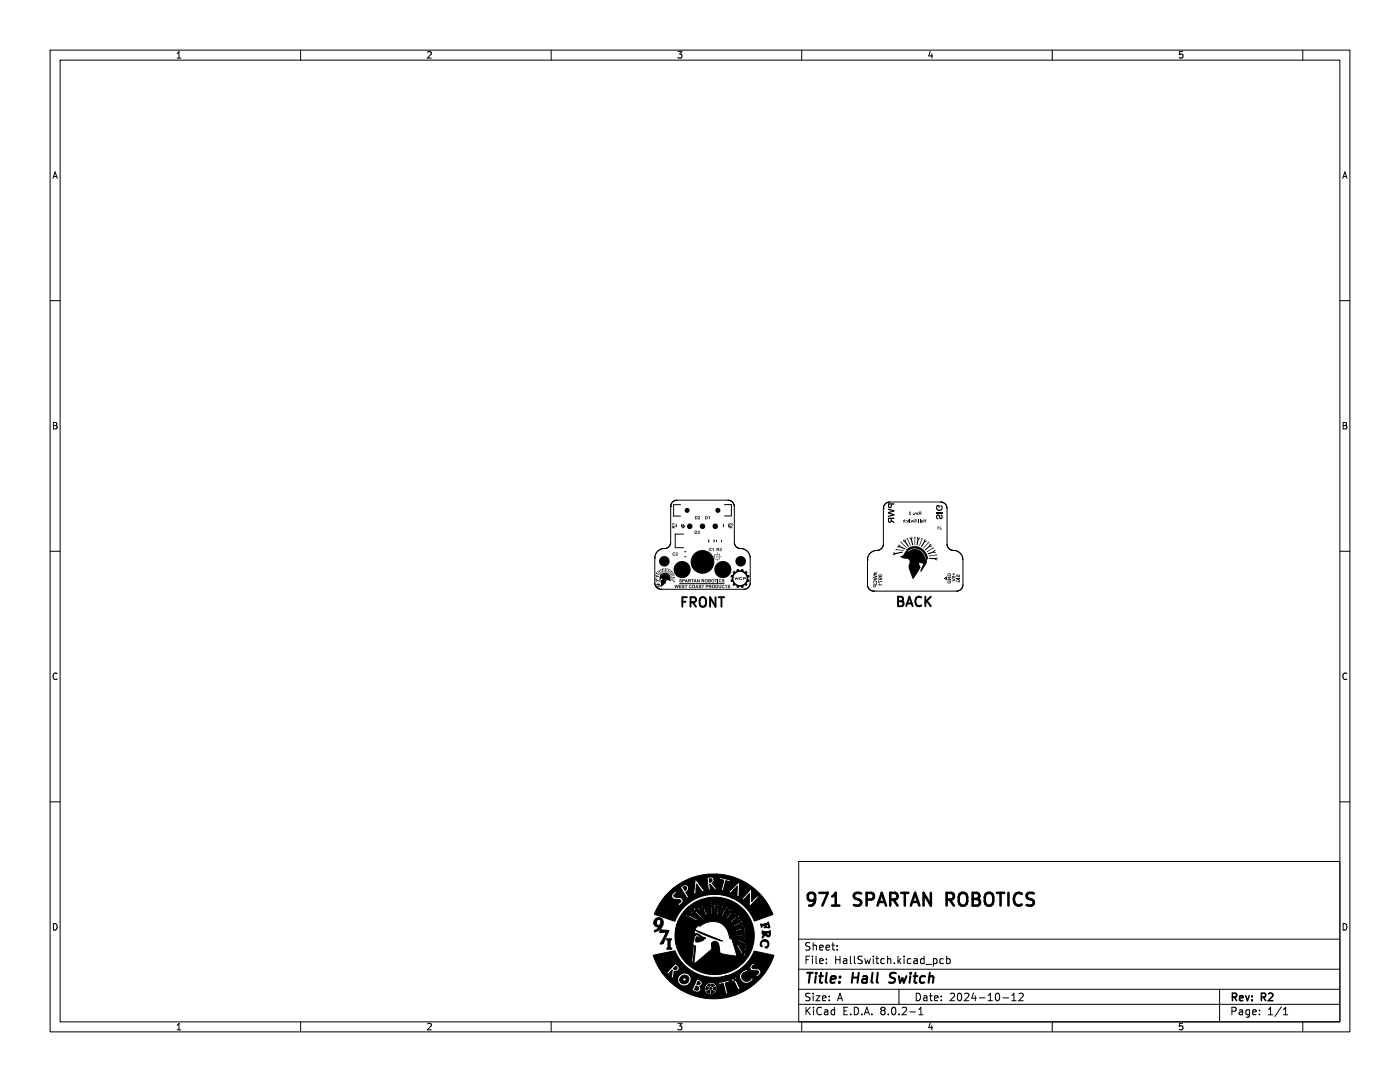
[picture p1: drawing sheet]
<svg xmlns="http://www.w3.org/2000/svg" width="279mm" height="216mm" viewBox="0 0 279 216" stroke-linecap="round" stroke-linejoin="round" font-family="sans-serif">
<defs><g id="words">
<g font-size="3.5">
<text x="160.4" y="181.6">971</text>
<text x="170.6" y="181.6">SPARTAN ROBOTICS</text>
</g>
<g font-size="2.8">
<text x="160.4" y="196.8">Title:</text>
<text x="170.1" y="196.8">Hall</text>
<text x="178.4" y="196.8">Switch</text>
</g>
<g font-size="2.7">
<text x="135.5" y="121.3">FRONT</text>
<text x="178.5" y="121.2">BACK</text>
</g>
<g font-size="2.1">
<text x="160.4" y="189.9">Sheet:</text>
<text x="160.4" y="192.6">File:</text>
<text x="166.5" y="192.6">HallSwitch.kicad_pcb</text>
<text x="160.4" y="202.8">KiCad</text>
<text x="160.4" y="200">Size:</text>
<text x="167" y="200">A</text>
<text x="168.1" y="202.8">E.D.A.</text>
<text x="175.7" y="202.8">8.0.2-1</text>
<text x="182.4" y="200">Date:</text>
<text x="189.4" y="200">2024-10-12</text>
<text x="245.4" y="200.2">Rev:</text>
<text x="245.4" y="202.8">Page:</text>
<text x="251.8" y="200.2">R2</text>
<text x="252.9" y="202.8">1/1</text>
</g>
<g font-size="1.8">
<text x="35" y="11.9">1</text>
<text x="85" y="11.9">2</text>
<text x="135" y="11.9">3</text>
<text x="185" y="11.9">4</text>
<text x="235" y="11.9">5</text>
<text x="10.3" y="35.9">A</text>
<text x="267.7" y="35.9">A</text>
<text x="10.3" y="85.9">B</text>
<text x="267.7" y="85.9">B</text>
<text x="10.3" y="135.9">C</text>
<text x="267.7" y="135.9">C</text>
<text x="10.3" y="185.9">D</text>
<text x="267.7" y="185.9">D</text>
<text x="35" y="205.8">1</text>
<text x="85" y="205.8">2</text>
<text x="135" y="205.8">3</text>
<text x="185" y="205.8">4</text>
<text x="235" y="205.8">5</text>
</g>
</g></defs>
<g fill="none" stroke="#000" stroke-width=".2">
<path d="M10 10h259.4v195.9h-259.4zM12 12h255.4v191.9h-255.4zM60 10v2M110 10v2M160 10v2M210 10v2M260 10v2M10 60h2M267.4 60h2M10 110h2M130.7 111.4h.1M130.7 111.4v5.2l.4 .7 .8 .3"/>
<path d="M131.9 117.6h.1M133.8 101.1h.1M133.8 101.1v7.5l-.6 .7-1.3 .3-.6 .4-.4 .5-.2 .9M133.8 101.1l.4-.9 .8-.4h10.3l.6 .2 .5 .4 .1 .5 .1 7.5 .4 .7 .8 .4a1.91 1.91 0 0 1 1.9 1.9v5.1l-.3 .6-.5 .4-17 .1M135 104.6v.5M135.6 116.5h8.9M135.8 100.7h-1.4v2.3h1.4M136 104.6v.5M136.3 104.7l.3 .3-.3 .3zM136.4 106.6h-1.6v2.7h1.6M136.6 110.1h.3M136.6 111.1h.3"/>
<path d="M138.6 111.2v1.6M139.9 113.1v.4l-.2-.2zM140.1 112h.2M140.2 111.9v.2M141.5 107.7v.5M141.8 111.2v1.6M142.5 107.7v.5M143 107.8v.3M144 107.8v.3M144.4 104.6v.5M144.6 100.7h1.4v2.3h-1.4M145.4 104.6v.5"/>
<path d="M173.1 111.7h.1M173.1 111.7v5.2l.5 .8 .8 .3M174.4 118h.1M176.3 101.4h.1M176.3 101.4l.4-.9 .8-.3h10.3l.8 .3 .4 .9v7.4l.5 .8 1.8 .5 .4 .4 .4 .6 .1 .6v5.1l-.4 .8-.8 .3-16.6 .1M176.3 101.4v7.3l-.4 .8-.8 .3a1.91 1.91 0 0 0-2 1.9M188.5 115.4l.4-.2v.5zM267.4 110h2M10 160h2M267.4 160h2M159.4 171.9h108v32h-108zM159.4 197.4h108"/>
<path d="M159.4 193.4h108M159.4 187.4h108M164.9 192.1v.2M164.9 191.4v.1M167.1 189.4v.2M167.1 188.7v.1M179.4 197.4v3M186.9 191.4l.1 .2-.1 .6M188.3 191.4l-.4-.1-.3 .3 .1 .6h.6M188.9 191.4l.5-.1 .2 .3-.1 .6h-.6M188.9 190.8v1.5M200.1 199.1h1.2"/>
<path d="M201.9 199.7h.9M201.9 198.6l.5-.4v1.5M203.4 198.3l.5-.1 .3 .4-.9 1.1h.9M243.4 197.4v6.5M60 203.9v2M110 203.9v2M159.4 200.4h108M160 203.9v2M181.6 201.9h1.1M183.4 202.5h.8M183.4 201.4l.4-.4v1.5M210 203.9v2"/>
<path d="M251.4 202.3v.2M251.4 201.6v.1M256.1 202.5h.9M256.1 201.4l.5-.4v1.5M260 203.9v2"/>
</g>
<path d="M177.4 196l.3 .1M177.7 194.3v.6" fill="none" stroke="#000" stroke-width=".4"/>
<path d="M166.1 180.7h1.4" fill="none" stroke="#000" stroke-width=".51"/>
<g fill="#000" stroke="#000" stroke-width=".2">
<path d="M136.3 177.1a.37 .37 0 0 1 .7 0 .37 .37 0 0 1-.4 .5zM141.5 175.4a.36 .36 0 0 1 .6 .1 .36 .36 0 0 1-.3 .5h-.2zM133.4 178.1l.9-.8h1.2a.81 .81 0 0 1 .8 .7l.4 .6a.52 .52 0 0 1 .1 .7l.9-.4-.1-.1-.2 .1-.4-.6h1.3v.1l.8-.2-.2-.1v-.8h.2a.16 .16 0 0 0 .2 .1 .16 .16 0 0 0 .1-.3 .16 .16 0 0 0-.3 0v.2h-.2l.1-.9 .7 .9a.39 .39 0 0 1 .2 .7h5.4l.8 .2a.52 .52 0 0 1 .3-.7h.3v.2a.15 .15 0 0 0 .2 0 .15 .15 0 0 0 0-.2 .15 .15 0 0 0-.2 0h-.3l.8-.7-.1 1.2a.38 .38 0 0 1-.3 .6l.8 .4 .1-.1-.2-.3 .1-2.4a.38 .38 0 0 0-.6 .3l-1.7 1.5h-5.4l.6-.2h4h-4l.2-.1v-.1h-.3l-1.1-1.6a.46 .46 0 0 0-.6-.4l-.3 2.6-1.4 .1a.22 .22 0 0 1-.1-.3 .22 .22 0 0 1 .2-.2l.3-.3v-.4a.71 .71 0 0 0-.6-.6 .71 .71 0 0 0-.7 .4l-.6 .4h-1.2l.4-.3a12.7 12.7 0 0 1 3.5-1.9h2.7v.2h.2l.2 2.1-.2 .2 .9-.1-.2-.1-.2-1 .8 .8a.34 .34 0 0 0 .5 .2l.3-.1-.3-.1-.6-.7a.27 .27 0 0 1-.2-.2 .27 .27 0 0 1 .3-.3l.1-.5 1.6 .1a.24 .24 0 0 1 .3 0 .24 .24 0 0 1 0 .3l-.3 1.2a.24 .24 0 0 1-.1 .3 .24 .24 0 0 1-.3 0l.3 .2a.45 .45 0 0 0 .6 0 .27 .27 0 0 1-.2-.2 .27 .27 0 0 1 .1-.3l.3-1.4 .7 .2-.1 .1a.39 .39 0 0 0 .4-.5l-1-.1-1-.4-.2 .5h-1.1a.83 .83 0 0 0-1.3-.4h-3l.4-.1a12.7 12.7 0 0 1 15.6 7.5l-3.7 1.3a8.4 8.4 0 0 0-4.5-4.6h1.9l.7 .5-.1-.2 1.1-1.2-.1 2.5h.2l1.1-1.2a.55 .55 0 0 1 .8-.4l-.6-.7-.2 .1 .2 .3-1 1 .1-2.2-.5-.4h-.2l.2 .2-.1 .4-1.3 1.3-.2-.1-.1 .1a6 6 0 0 1-3.1-.4l-2.1-.3a8.7 8.7 0 0 0-8.1 5.3l-4-1.4a12.2 12.2 0 0 1 2.2-3.6h1.2l.4 .6 .8 .1a.42 .42 0 0 1 .7 .3 .42 .42 0 0 1-.7 .4l.4 .6 .2-.3a.87 .87 0 0 0 .5-1l-.3-.3-.5-.1a.77 .77 0 0 1-1-.4 .44 .44 0 0 1 .6-.4l-.4-.5-.6 .6-.1 .4h-1.2zM136.9 181.4l.4-.3h1.8l1.3 1.8 .2-.1 3.6 .1 .8-1.5a.41 .41 0 0 0 .3-.3 .41 .41 0 0 0-.1-.4l-.1 .3h-.2v-.3l-.3 .3v.5l-.6 1.3h-3.4l-1.1-2h.4l.4 .5 .6 1.5h2.8l.8-2-.1-.3a.16 .16 0 0 1 0 .2 .16 .16 0 0 1-.2 0 .16 .16 0 0 1 0-.2l-.7 2.2h-2.4l-.5-1.3 .1-.6-.3-.3h.4l.2 .4 .5 1.8 .2-.1-.4-1.9h.3l.2 .4 .2 1.5 1.2 .1 .3-1.5 .2-.4-.1-.5-.1 .3-.2-.1 .1-.3a.62 .62 0 0 0-.2 .9l-.2 1.5h-.8l-.2-1.6 .2-.5h.2l.1 .3v1.6a.15 .15 0 0 0 0 .2 .15 .15 0 0 0 .2 0l.1-2.3a.18 .18 0 0 1-.2 .2 .18 .18 0 0 1-.1-.3l-.1 .3h-.2l-.3-.4 .1 .3-.2 .1-.2-.2v.4h-.3l-.2-.4v.3l-.2-.2-.5 .1-.1 .3h-.1l-.1-.3-.2 .3h-.5a.18 .18 0 0 1 0 .3 .18 .18 0 0 1-.2 0 .18 .18 0 0 1-.1-.2v.2h-1.8a7.8 7.8 0 0 1 10.7-.1 7.8 7.8 0 0 1 .7 10.7 8.1 8.1 0 0 1-11.7 .4l1 .1 .3-.3 .4-3.2 .1 .1-.3 3.6 3.2-2.7a.76 .76 0 0 0 .3-1.1 .74 .74 0 0 1 .7-.8 .74 .74 0 0 1 .8 .8l.2 1.5a9 9 0 0 0 3.3 .7h.1l-.7-2.3h.5l1 1.7 .1 .6 .4 .3a.22 .22 0 0 1-.1-.3 .22 .22 0 0 1 .3-.1l.1 .3a.55 .55 0 0 0 0-.6 .55 .55 0 0 0-.5-.3l-1-1.7-.8 .1-.1-.5h.6l.4 .2 1.2 1.2 .2 .4h.3a.17 .17 0 0 1-.2-.1 .17 .17 0 0 1 .1-.2 .17 .17 0 0 1 .2 .1l-1.6-1.4-.2-.4-.3-.1 .2 .2-.1 .2-.8-.1-.2-.5h.9l.6 .4a1.99 1.99 0 0 1 1.2 .8h.5l-.2-.1v-.2h.3l-.3-.3h-.5l-1.5-.8-.1 .2h-.9v-.2h-.4l-.1-.2a3.5 3.5 0 0 0-2.2-3 3.5 3.5 0 0 0-3.7 .7l-.4-.2-.7 .9 5.6 2.3-3.2-1.1-2.4-1.2v1a1.03 1.03 0 0 1 1.5 .4l.7 .2v.2l-.6-.1-.6-.4a.54 .54 0 0 0-.9-.1h-.1l-.4 1.8 .2 .1-.4 3.5h-1a7.6 7.6 0 0 1-2-7.6l4.6 .1a6 6 0 0 1 3-1 3.7 3.7 0 0 1 3.3 3.5l-.1-.6h.4l.1 .4 .1-.1a.35 .35 0 0 0-.1-.4 .35 .35 0 0 0-.5 0l-.1-.2a.3 .3 0 0 1-.1-.4 .3 .3 0 0 1 .4-.1l.1 .3h.1a.36 .36 0 0 0-.1-.5 .36 .36 0 0 0-.5 .2l-.2-.3a.25 .25 0 0 1 0-.5 .25 .25 0 0 1 .3 .3h.2l-.2-.5-.6 .2-.1-.1a.32 .32 0 0 1-.3-.3 .32 .32 0 0 1 .3-.3l.2 .2h.2l-.4-.4-.4 .4-.2-.2a.34 .34 0 0 1-.4-.2 .34 .34 0 0 1 .1-.4l.5 .2a.42 .42 0 0 0-.6-.4 .36 .36 0 0 1-.1 .4 .36 .36 0 0 1-.5 0 .3 .3 0 0 1-.3-.2 .3 .3 0 0 1 0-.3h.5l-.7-.2v.5h-.5a.33 .33 0 0 1-.4 0 .33 .33 0 0 1-.1-.4h.5v-.1h-.3a.25 .25 0 0 0-.4 .1 .25 .25 0 0 0 .1 .4l-1 .2-.1-.3 .5-.2h-.3a.25 .25 0 0 0-.3 .2 .25 .25 0 0 0 .1 .3l-.5 .3a.28 .28 0 0 1-.2 .1 .28 .28 0 0 1-.3-.2l.4-.3-.3 .1a.28 .28 0 0 0-.2 .3 .28 .28 0 0 0 .2 .2l-.3 .2h-4.5l.3-.6h3.8a.37 .37 0 0 0 .5 .4l-.3-.4 .5-.3a.26 .26 0 0 1 .4-.1 .26 .26 0 0 1 .1 .4 .26 .26 0 0 1-.4 .1l.3-.1a.3 .3 0 0 0 .3-.2 .3 .3 0 0 0-.2-.3l.6-.2a.27 .27 0 0 1 .4-.1 .27 .27 0 0 1 0 .4 .27 .27 0 0 1-.3 .1l.3-.1a.3 .3 0 0 0 .3-.1 .3 .3 0 0 0-.1-.4h1.1v.4h-.5h.7v-.4l1 .2a.3 .3 0 0 1-.1 .3 .3 .3 0 0 1-.4 0h-.1l.3 .1a.32 .32 0 0 0 .4 0 .32 .32 0 0 0 .1-.4l.5 .2a.29 .29 0 0 1 .3 .3 .29 .29 0 0 1-.2 .3l-.4-.1a.42 .42 0 0 0 .4 .2 .42 .42 0 0 0 .4-.3l.6 .6-.4 .2-.3-.2a.36 .36 0 0 0 .3 .4 .36 .36 0 0 0 .4-.2h.1l.4 .7-.4 .1-.2-.3h-.1l.1 .2a.41 .41 0 0 0 .7 0l.1 .6a.22 .22 0 0 1-.1 .3 .22 .22 0 0 1-.3-.2l-.1-.1a.35 .35 0 0 0 .1 .4 .35 .35 0 0 0 .5-.1l.2 .8h-.5v-.4v.5l.8-.1v.1l1.9 .5 .3-.1-.3-.1 .2-.2-2.3-.2-.1-.5h.3v.2h1.3l.5 .2 .3-.1-.2-.2 .1-.1h.2a.45 .45 0 0 0-.4-.2 .45 .45 0 0 0-.4 .2h-1.7l-.1-.4h.3a.64 .64 0 0 0 .8 0h1.3l-.1-.3h.3l-.3-.2-.5 .2-1.8 .3-.1-.5h.3v.2l1.6-.3a.43 .43 0 0 0 .4 .1 .43 .43 0 0 0 .3-.4 .18 .18 0 0 1-.2 .1 .18 .18 0 0 1-.2-.1l.3-.2-.5-.1-.4 .3-1.3 .4h-.3l-.2-.4h.3l.1 .2 1.5-.6h.4l.2-.2h-.3l.1-.3-2 .9h-.3l-.3-.5h.3l.2 .2 1.2-.6h.6l.3-.3h-.4v-.1l.3-.2a.67 .67 0 0 0-.9 .4l-1.3 .6h-.3l-.2-.4h.3a.49 .49 0 0 0 .7-.2l1.2-.6 .1-.1h-.3v-.1l.2-.2h-.3l-1.6 1.2h-.3l-.4-.4 .5 .1a.98 .98 0 0 0 .9-.6l.4-.3a.44 .44 0 0 0 .4-.1 .44 .44 0 0 0 .1-.5l-.2 .3-.1-.1 .1-.3-.4 .2-.2 .4-1.1 .9h-.4l-.4-.3 .6 .1 1.5-1.4v-.3l-.2 .2v-.3l-.1 .1-1.4 1.6h-.4l-.5-.3h.5l.2 .1 .8-1.1 .5-.2 .1-.4-.3 .1-.1-.1 .2-.2a.52 .52 0 0 0-.5 .6l-.9 1.2h-.5l-.7-.3 1 .1 1.1-1.8a.16 .16 0 0 1-.3 0 .16 .16 0 0 1 .2-.2l-.3 .1-.1 .5-.8 1.3h-.8a5.8 5.8 0 0 0-4.6 .9h-3.8l.7-1.4h.7l.3 .4a1.47 1.47 0 0 1 1.3 .5l.6 .3 .4-.2-1.5-.8-.4-.5h-.5l.2 .3a.22 .22 0 0 1-.2 .1 .22 .22 0 0 1-.2-.2l-.7 .1 .4-.5h1.1l1.9 1.4 .2-.1-1.7-1.6h-.3l.2 .2v.1h-1.4l.4-.5h1.3l.2 .4 .5 .2 1.1 1.1 .3-.2-1.3-1.2a.52 .52 0 0 0-.1-.6 .52 .52 0 0 0-.6 0 .22 .22 0 0 1 .3 .1 .22 .22 0 0 1-.1 .3zM130.7 183.4a1.01 1.01 0 0 1 1.4 0 1.01 1.01 0 0 1 .1 1.4 1.54 1.54 0 0 1-1.6 1.1v-.2l1-.7a.86 .86 0 0 1-1.1-.8h.5a.46 .46 0 0 0 .6 .4 .46 .46 0 0 0 .3-.6 .45 .45 0 0 0-.5-.5 .45 .45 0 0 0-.4 .6v.1h-.5zM131.9 185.5l1.2 .1a.25 .25 0 0 1 .4 .1 .25 .25 0 0 1-.1 .3l-.8 1.7a.65 .65 0 0 1-.8 .7l1.2-2.4-.9 .1a.29 .29 0 0 1-.5-.1 .29 .29 0 0 1 .2-.4zM133 187.3h.1a.79 .79 0 0 1 .9 .2 .61 .61 0 0 0-.3 .8v.2a.51 .51 0 0 0 .4 .8l-.1 .1h-.7a.2 .2 0 0 1-.2-.1 .2 .2 0 0 1 .2-.3v-.8a.45 .45 0 0 0-.3-.7zM130.4 190.6l4.3-.9a8.5 8.5 0 0 0 10 5.1h2.9l.1 .6 .4 .7h.3a1.43 1.43 0 0 0 1.9-.8l-.2-.3-.4 .5a.99 .99 0 0 1-1.6-.3 .99 .99 0 0 1 1-1.4l.1 .2 .2-.1-.2-.2a.32 .32 0 0 0-.2-.3 .32 .32 0 0 0-.4 .2l-.8 .6-.2 .6h-2.9l.6-.2a8.4 8.4 0 0 0 2.8-1.6h1.5l.3 .6 .9 .1a.42 .42 0 0 1 .6 .2 .42 .42 0 0 1-.5 .5l-.2 .1 .4 .5 .2-.3a.73 .73 0 0 0 .4-1.1l-.4-.3h-1.1a.42 .42 0 0 1 0-.6 .42 .42 0 0 1 .5-.1l-.4-.5-.5 .5-.2 .4h-1.5l.2-.1a9.5 9.5 0 0 0 2.2-3.1l3.9 .9a12.7 12.7 0 0 1-18.6 6.8h2.1l1.4 .5 .3-.1 .3-.7h.6l.1 .1-.1 .1 .2 .3-.1 .1h.1l.1 .3h.1v.2l.1-.1 .1 .2 .1-.1v.2l.1-.1 .3 .2 .1-.1 .3 .1 .9-.5-.1-.1 .3-.2-.1-.1 .1-.1v-.3l.1-.1-.1-.1h.1l-.2-.2 .1-.2-.3-.2 .1-.2-.2 .1 .1-.2h-.3l-.1-.2-.1 .1-.1-.2h1.2l.2 .6 .7-.3 .4 1.6a.23 .23 0 0 1 .1 .3 .23 .23 0 0 1-.2 .1 .79 .79 0 0 0 .9-.1v-.1a.39 .39 0 0 1-.5-.5l-.1-.7a.41 .41 0 0 1-.1-.6 .41 .41 0 0 1 .6-.1v.1a.34 .34 0 0 0 .2-.3 .34 .34 0 0 0-.1-.3h.5l.1 .1a.86 .86 0 0 1 .8 .9l.2 .5a.28 .28 0 0 0 .2 .4 .28 .28 0 0 0 .4-.2l-.4-.9a1.16 1.16 0 0 1-.2-1.3h-.1a.22 .22 0 0 0-.3-.2 .22 .22 0 0 0-.1 .4l-.3 .1v-.4l-.3 .6-.6-.1-.1 .1-1.6 .4h-2.3v.1l-.1-.1-.1 .2-.3 .1-.1 .3-.1-.1-.2 .7h-.6v-.2l-.3-.2a.69 .69 0 0 0 .5-.8 .69 .69 0 0 0-.7-.6l-.5-.1 .1 .3-.2 .5-.6 1.3-.2-.1-.1 .2h-2.1l-2.2-1.8 1.7 .1 .1 .3-.2 .2 .4 .1v.3l.2-.1 .4 .1v.2l.4-.2 .2 .2 .1-.2 .3-.1 .2 .1a.36 .36 0 0 1 .4-.5v-.2l.3-.3a.28 .28 0 0 1-.2-.2 .28 .28 0 0 1 .2-.3 .28 .28 0 0 1-.3-.2 .28 .28 0 0 1 .2-.3 .31 .31 0 0 1-.4-.1 .31 .31 0 0 1-.1-.4 .28 .28 0 0 1-.4 .1 .28 .28 0 0 1-.1-.3 .34 .34 0 0 1-.4 .2 .34 .34 0 0 1-.3-.2 .3 .3 0 0 1-.2 .3 .3 .3 0 0 1-.3-.1v.2l-.2 .2h-.3a.31 .31 0 0 1 .1 .4 .31 .31 0 0 1-.4 .1 .3 .3 0 0 1 .3 .3 .3 .3 0 0 1-.3 .3h-1.4l-1.6-1.8h.9l.6 .6v-.3l.7-.7-.2 1.2a.47 .47 0 0 0 .4 .6h.1l-.1-.3 .1-.9a.36 .36 0 0 1 .2-.3 .36 .36 0 0 1 .4 0 .71 .71 0 0 0 .4-.8 .71 .71 0 0 0-.5-.6l-.4-.2v.2l-1.4 1.6-1.2-.1a11.3 11.3 0 0 1-1.6-3.3zM134.8 192.8l.3 .3v.2a.39 .39 0 0 1-.7 0zM135.9 194.9a.9 .9 0 0 1 1.3-.1 .9 .9 0 0 1 .1 1.3 .9 .9 0 0 1-1.3 0l-.3-.6h.5l.4 .3 .3-.1v-.4a.37 .37 0 0 0-.4-.2 .37 .37 0 0 0-.3 .4h-.5zM137.3 182.5l.2 .2-.2-.2 .2 .2-.1-.2a.15 .15 0 0 1 .2 .1 .15 .15 0 0 1-.2 .2 .15 .15 0 0 1-.1-.2l.1 .1zM138.5 181.6l.3 .1-.1 .2-.2-.1 .2 .1-.2-.2 .2 .1-.2-.1 .2 .1z"/>
<path d="M138.9 196.7l.5 .3a.41 .41 0 0 1-.1 .6 .41 .41 0 0 1-.6-.1zM139 187h.3l1.2 .5-.1 .1a1.83 1.83 0 0 1-1.5 .3l-.1-.1zM139.3 195.8a.37 .37 0 0 1 .4 .5 .37 .37 0 0 1-.6 .1zM140.4 181h.1v.2h-.1l.1-.1-.1-.1-.1 .2zM141 196.8l.1 .1a.34 .34 0 0 1 .2 .4 .34 .34 0 0 1-.4 .2zM141 197.8l.5-.3 .2 .1v.3a.22 .22 0 0 1-.1 .3 .22 .22 0 0 1-.3-.1zM141.2 196.6l.5-.3v.5h-.1zM141.7 180.7l.2 .2-.1-.2 .1 .2-.1-.2h.1l.1 .2h-.2zM142 196.3l.6 .3-.2 .1a.25 .25 0 0 1-.3 .1 .25 .25 0 0 1-.1-.3zM142 197.7l.1-.1 .4 .2a.35 .35 0 0 1-.1 .4 .35 .35 0 0 1-.4 0zM142.3 197.1l.5-.2a.37 .37 0 0 1-.2 .7l-.3-.3zM143.4 180.8h.1v.2h-.1l.1-.2-.1 .2 .1-.2-.2 .1z"/>
<path d="M144.7 181.1h.2v.2h-.2l.2-.1-.1-.1-.1 .2zM145.9 182l.2-.1 .1 .2h-.2l.2-.1-.3 .1 .2-.1zM146.6 195.5l.3-.1-.3 .3 .2-.3v.2l-.1-.2-.1 .3zM147 182.8h.2l-.1 .2 .1-.2-.2 .1 .1-.1-.1 .1zM147.8 184h.2v.2h-.2l.2-.1zM148.1 190.4l.1 .2 .1-.2h-.2l.2-.1v.3h-.2zM148.3 185.2l.1-.1 .1 .2-.2 .1 .2-.2-.2 .1 .1-.1-.2 .1 .2-.2zM148.4 186.6h.2v.1h-.2h.2zM148.7 188.3l.2-.1v.2h-.2l.2-.1zM152 187.8a.86 .86 0 0 1 1.3 .1 .86 .86 0 0 1-.4 1.3l-.2-.2a.63 .63 0 0 0 .5-.7 .63 .63 0 0 0-.7-.5 .63 .63 0 0 0-.5 .8l.1 .2a.3 .3 0 0 1-.4 0 .3 .3 0 0 1 0-.5zM151.8 184.4h.5a1.08 1.08 0 0 0 1-.4l.3 .8a.22 .22 0 0 1 0 .3 .22 .22 0 0 1-.3 .1v-.3a.3 .3 0 0 0 0-.4 .3 .3 0 0 0-.4 .1v.3l.2 .1-.5 .1-.1-.1a.2 .2 0 0 0 .1-.3 .2 .2 0 0 0-.3 0l-.3 .3zM152.1 185.8l.2 .1h.8l.6-.2a.93 .93 0 0 1-.4 1.2h-.2a.35 .35 0 0 0-.3-.3 .35 .35 0 0 0-.3 .2l-.3 .4a.77 .77 0 0 1 .6-1h-.4l-.2 .2-.1-.2h.9a.32 .32 0 0 0 .2 .4 .32 .32 0 0 0 .3-.4h-1.4z"/>
<circle cx="140.2" cy="112.1" r="2.26"/>
<circle cx="141.8" cy="197.2" r=".2"/>
<circle cx="147.1" cy="188.5" r=".1"/>
<circle cx="147.1" cy="187.5" r=".08"/>
</g>
<g fill="#000">
<path d="M130.8 114.7l.7 .3v.2l-.5-.2 .1 .2h-.2zM130.8 115.4l.7 .5a.3 .3 0 0 1-.3 .1 .3 .3 0 0 1-.2-.3v.5h-.1zM130.9 114.3l.7 .4-.7-.2-.1-.1h.2zM131.1 114l.7 .6zM131.1 116.5l.2-.1a.41 .41 0 0 1 .5 .3 .41 .41 0 0 1-.1 .5l-.1-.2a.19 .19 0 0 0 0-.3 .19 .19 0 0 0-.2 0 .27 .27 0 0 1 .1 .3 .27 .27 0 0 1-.3 .2l-.2-.4 .2 .2 .1-.1-.1-.2-.2 .1zM131.5 113.7l.1 .1 .3 .7-.5-.5v-.2l.1 .1zM131.8 113.6h.1l.2 .7zM132 113.5l.1 .1v-.2l.2 .1 .1 .8zM132.4 113.4h.1l.1 .8zM131.7 114.7l.4-.3a1.13 1.13 0 0 1 1.3 .1 1.13 1.13 0 0 1 .4 1.2l.2 .2-.8-.2-.2 .1-.1 .5-1 .8v-1.3l.3-.2-.4-.1-.2 .7v-1l.3-.2a.99 .99 0 0 1 1.7 .1 1.08 1.08 0 0 0-1.9-.1zM132.7 113.4h.2l-.1 .8zM133.1 113.4l.1 .1-.2 .7z"/>
<path d="M133.4 113.5l.2 .1-.4 .7zM133.7 113.7l.2 .1-.5 .6zM133.9 115.1h.7h.1l-.1 .2h.1l-.1 .1zM134 115.3l.7 .3-.2 .1zM134 115.5l.6 .5v.2zM133.9 113.9l.2-.1-.1 .2 .2-.1v.1l-.6 .5zM133.7 114.6l.6-.5v.2zM133.8 114.7l.5-.3h.2l-.1 .1h.2l-.8 .3zM134.3 110.3l.1-.1a.15 .15 0 0 1 .2 0 .15 .15 0 0 1 0 .3 .17 .17 0 0 0-.2-.1 .17 .17 0 0 0 0 .3 .17 .17 0 0 0 .2-.1 .18 .18 0 0 1 0 .3 .18 .18 0 0 1-.2 0l-.2-.3zM133.9 114.9l.7-.1zM134.2 104.9h.1l.2 .1 .2-.2-.2 .4 .2 .1v.1h-.6v-.1h.3l-.1-.3-.2 .3zM134.1 104.5h.6v.1h-.4l.1 .1h-.1z"/>
<path d="M134.6 116.7h.2l.1 .4 .1-.4h.1l.1 .5 .1-.5h.2l-.2 .7h-.1l-.2-.5-.1 .5h-.1zM134.9 110.3h.3l-.2 .5h.3v.1h-.5l.3-.4-.3-.1zM135.6 115.6l.4 .1h-.3l.4 .2-.2 .3a.15 .15 0 0 1-.2 0 .15 .15 0 0 1 0-.2l.1 .1 .1-.1-.3-.2zM135.5 116.7h.5v.1h-.3v.2h.3v.1h-.3v.1h.3v.2h-.5zM136.2 116.8h.4l-.4 .1 .4 .2-.2 .3a.15 .15 0 0 1-.2 0 .15 .15 0 0 1 0-.3l.1 .1h.2l-.4-.2zM136.2 115.6l.5 .1-.1 .2-.3 .1v.2h-.1v-.5h.1v.2l.2-.2zM136.7 116.7h.5l-.2 .1v.6h-.1v-.6zM136.9 115.6h.1l.3 .6-.2-.1-.5 .1 .1-.3h.3v-.2l-.3 .2zM137.4 115.6h.4l.1 .2-.2 .1 .2 .3-.4-.3v.3h-.1v-.5h.1v.1l.2-.1zM137.6 116.8l.1-.1a.15 .15 0 0 1 .2 0 .15 .15 0 0 1 0 .2 .17 .17 0 0 0-.2 0 .17 .17 0 0 0 0 .2 .17 .17 0 0 0 .2 0 .18 .18 0 0 1 0 .2 .18 .18 0 0 1-.3 0l-.1-.2zM137.9 115.6h.6l-.2 .1v.5h-.2v-.5zM138.2 116.8l.3-.1 .2 .2v.3l-.3 .2a.18 .18 0 0 1-.2-.1 .18 .18 0 0 1 0-.3l.3 .2 .1-.2-.2-.2-.3 .2z"/>
<path d="M138.7 110.5h.2v.5h.1l.1-.5h.1v.6h-.4zM138.6 105.9l.5 .1v.5h-.5v-.5h.2v.4h.2v-.2v-.2h-.4zM138.7 103l.5 .1-.1 .5h-.4v-.5h.1v.4h.2l.1-.2-.1-.2h-.3zM138.7 115.6h.1l.2 .6-.1-.1-.5 .1 .1-.3h.3l-.1-.2-.2 .2zM139 116.7h.2l.2 .7-.2-.2-.4 .2 .1-.3h.3l-.1-.2-.2 .2zM139.3 106v-.1a.17 .17 0 0 1 .3 0 .17 .17 0 0 1-.1 .3l.1 .3h-.3l-.1-.1h.2l.1-.1-.1-.1 .1-.2-.3 .1zM139.1 115.6l.4 .4v-.4h.1v.6l-.4-.4v.4h-.1zM139.4 103l.3 .1-.2 .4h.2v.1h-.4l.3-.4h-.3zM139.4 110.7l.3-.2v.6h-.2v-.4l-.1 .1zM139.5 116.8h.4l-.3 .1 .3 .2-.1 .3a.15 .15 0 0 1-.2 0 .15 .15 0 0 1 0-.3l.1 .1h.1l-.3-.2zM140 115.6h.5v.2l-.1 .1 .2 .3-.4-.3-.1 .3h-.1v-.5h.1v.1l.3-.1zM140 116.7h.5l-.2 .1v.6h-.1v-.6z"/>
<path d="M140.7 115.6h.3l.2 .2v.3l-.3 .1a.18 .18 0 0 1-.2-.1 .18 .18 0 0 1 0-.2l.3 .2 .1-.3-.2-.1-.3 .2zM140.7 103l.5 .1-.1 .5h-.4v-.5h.1v.4h.3v-.2v-.2h-.4zM140.9 116.7l.4 .1v.3h-.3v.3h-.1v-.6h.1v.2l.2-.1zM141.3 115.6h.5v.6h-.5v-.3h.2v.2l.2-.1-.4-.1v-.2l.2 .1 .2-.1zM141.4 103.1l.2-.1v.6h-.1v-.4l-.1 .1zM141.4 116.7l.5 .1 .1 .2-.2 .1 .2 .3-.4-.3v.3h-.2v-.6h.2v.2l.2-.1zM141.5 109.4l.2-.1a.15 .15 0 0 1 .2 0 .15 .15 0 0 1 0 .2 .17 .17 0 0 0-.3 0 .17 .17 0 0 0 0 .3 .17 .17 0 0 0 .3-.1 .18 .18 0 0 1 0 .3 .18 .18 0 0 1-.3-.1l-.1-.2zM142 115.6h.4l.2 .2-.1 .3-.3 .1a.18 .18 0 0 1-.2-.1 .18 .18 0 0 1 .1-.2l.2 .2 .1-.3-.2-.1-.3 .2zM142.1 109.5l.3-.2v.7h-.1v-.5l-.2 .1zM142.2 116.8l.3-.1 .2 .2-.1 .3-.3 .2a.18 .18 0 0 1-.2-.1 .18 .18 0 0 1 .1-.3l.2 .2 .1-.2-.2-.2-.2 .2zM142.8 116.7l.5 .1-.1 .5-.4 .1v-.6h.1v.4h.2l.1-.2-.1-.1-.3-.1zM142.6 115.6h.5l-.2 .1v.5h-.1v-.5z"/>
<path d="M142.6 110.6h.5l.1-.4v.4h.5v.4l.3 .1h-.3v.5h-.5l-.1 .3v-.3h-.5v-.5l-.3-.1h.3l.1-.4v.9h.9v-.9zM143 109.3l.5 .1v.2l-.1 .1 .2 .3-.4-.3-.1 .3h-.1v-.6h.1v.2l.3-.1zM143.2 115.6h.1v.6h-.1zM142.9 110.8l.2 .2 .3-.2-.2 .3 .2 .2-.3-.2-.2 .3 .2-.3zM143.4 116.7h.2v.5l.1 .1 .1-.6h.1v.6h-.4zM143.5 115.6h.1a.15 .15 0 0 1 .3 0 .15 .15 0 0 1 0 .2 .17 .17 0 0 0-.3-.1 .17 .17 0 0 0 0 .3 .17 .17 0 0 0 .3 0 .18 .18 0 0 1-.1 .2 .18 .18 0 0 1-.2 0l-.2-.2zM143.7 109.4a.17 .17 0 0 1 .2 0 .17 .17 0 0 1 0 .2l.1 .3h-.3l-.1-.1 .2 .1 .1-.1-.1-.1 .1-.2h-.3zM144.1 115.6l.4 .1h-.3l.4 .2-.2 .3a.15 .15 0 0 1-.2 0 .15 .15 0 0 1 0-.2l.1 .1 .2-.1-.4-.2zM144.1 116.8l.1-.1a.15 .15 0 0 1 .3 0 .15 .15 0 0 1 0 .2 .17 .17 0 0 0-.3 0 .17 .17 0 0 0 0 .2 .17 .17 0 0 0 .3 0 .18 .18 0 0 1-.1 .2 .18 .18 0 0 1-.2 0l-.2-.2zM144.7 116.7h.5l-.2 .1v.6h-.2v-.6zM145.3 116.8h.4l-.3 .1 .3 .2-.1 .3a.15 .15 0 0 1-.3 0 .15 .15 0 0 1 0-.3l.1 .1h.2l-.3-.2zM145.6 104.4h.2l.3 .2v-.2h.1v.4l-.5-.3v.3l-.1-.1z"/>
<path d="M145.6 104.9h.2l.1 .1 .3-.2-.3 .4 .3 .1v.1h-.7v-.1h.3l-.1-.3-.2 .3zM146.6 115.2l.2 .3 .2-.3 .2 .3 .2-.3-.2 .5-.2-.3-.2 .3zM147.6 115.2h.5v.2l-.4-.1v.3h.3v-.1l.1 .2a.35 .35 0 0 1-.5 0 .35 .35 0 0 1 0-.5zM146.3 114.1l.2-.2a.32 .32 0 0 0 .4 .1 .32 .32 0 0 0 .1-.4l.4-.1 .1 .3h.3a.29 .29 0 0 1 .4-.2 .29 .29 0 0 1 .2 .3l.2 .2a.32 .32 0 0 1 .5 0 .32 .32 0 0 1 0 .4l.1 .2h.3l.1 .4-.3 .2v.3l.3 .1-.1 .4h-.3l-.1 .3a.28 .28 0 0 1-.1 .4 .28 .28 0 0 1-.4 0 .29 .29 0 0 0-.2 .4l-.4 .1-.2-.2h-.2l-.2 .2h-.2l-.2-.1v-.3l-.3-.1a.29 .29 0 0 1-.4 0 .29 .29 0 0 1 0-.4l-.1-.3h-.3l-.1-.4 .3-.3h.3a1.32 1.32 0 0 0 1.9 1.2 1.32 1.32 0 0 0 .1-2.3 1.32 1.32 0 0 0-2 1v.1h-.3l-.3-.3 .1-.4a.31 .31 0 0 0 .4-.1 .31 .31 0 0 0-.1-.4zM148.3 115.2h.5v.3h-.4l-.1 .2v-.3h.4v-.1h-.3l-.1 .1zM174.3 114.4l.2-.1v-.1l.1 .1 .5-.1-.2 .2 .2 .2h-.2v.2l-.1-.2-.5 .1v-.1l.5-.1v-.1l-.2 .1h-.3zM174.4 115.9l.3-.1 .3 .1v.4l-.2 .2v-.2a.2 .2 0 0 0 0-.2 .2 .2 0 0 0-.3-.1 .2 .2 0 0 0 0 .3v.2l-.2-.2zM174.3 116.6h.8v.2h-.3l-.2 .4a.23 .23 0 0 1-.3-.1 .23 .23 0 0 1 .1-.3v.2h.2v-.2h-.3zM174.3 114.8l.8 .2v.1l-.6 .2 .6 .1v.2l-.8 .2v-.2l.5-.1-.5-.1v-.2l.5-.2-.5-.1zM175.3 115.8h.1v.3l.5-.2 .2 .2-.8 .2zM175.4 115.3a.23 .23 0 0 1 .3-.1 .23 .23 0 0 1 0 .4l.2-.1v-.3a.31 .31 0 0 1 .1 .5 .31 .31 0 0 1-.5 0l-.2-.3 .3 .2v-.2h-.3zM175.5 116.4h.1l-.1 .2h.6v.2h-.8z"/>
<path d="M175.3 114.7l.4-.1a.3 .3 0 0 1 .4 .4 .3 .3 0 0 1-.5 .1l-.3-.2 .3 .1a.17 .17 0 0 0 .2 0 .17 .17 0 0 0 .1-.2l-.6 .1zM177.2 103.3h1.3v.2h-.5v.3l.5 .3v.3l-.6-.4a.39 .39 0 0 1-.5 .3 .39 .39 0 0 1-.2-.5v-.3h.2l.1 .5h.2v-.5h-.5zM177.2 101.5l1.3 .3v.3l-1 .2 1 .3v.3l-1.3 .3v-.3l.9-.2-.9-.2v-.3l.9-.3-.9-.1zM177.2 100.4h1.3v.3h-.5v.2a.45 .45 0 0 1-.5 .5 .45 .45 0 0 1-.3-.7h.2l.1 .4h.2l.1-.4h-.6zM178.7 109.6l1.7 .2h-1.6l-.1-.1 .1-.1zM179.2 108.7h.3l.2 .3 1 .5-.1 .1-1-.4a.43 .43 0 0 1-.6-.3l.3 .1zM179.7 108.1h.2l1 1.2-1.2-.9v-.2h.2zM178.1 110.3l2-.2v.2l-1.5 .4a.21 .21 0 0 1-.2 .1 .21 .21 0 0 1-.2-.2l.2-.1zM180.2 107.7l.2 .2 .2-.1-.1-.2 .3 .2v.3l.6 .9-.1 .1h-.1l-1-1.1zM180.3 103.8h.2v-.2h.1v.7h-.1l-.1-.4-.1 .4h-.1zM180.8 103.8l.3 .1v.3h-.3l.2-.2zM180.9 107.4l.2 .1-.1-.2 .2 .1 .5 1.5z"/>
<path d="M181.3 103.6l.2 .2-.2 .5zM181.5 102.1l.3 .1v.1h-.3l.3 .4h-.4v-.1h.3l-.3-.3zM181.5 103.8h.2v.5h-.2zM181.5 103.6l.2 .1zM181.7 107.1v.1a.15 .15 0 0 0 0 .2 .15 .15 0 0 0 .2 0 .15 .15 0 0 0 0-.2l.2 .2a1.38 1.38 0 0 0 .2 1.3l-.2 .1-.5-1.4zM181.7 103.8h.1l.1 .3 .1-.3 .2 .3 .2-.3-.1 .5-.2-.3-.2 .3zM182.2 102.6l.1 .1zM182.3 102.3h.1l.1 .3 .2-.3h.1l-.2 .4zM182.5 107.1l.1 .1v-.2l.1 .2-.1 1.6zM182.5 103.7h.4v.2l-.3 .2 .2 .1 .1-.2a.15 .15 0 0 1 0 .3 .15 .15 0 0 1-.3 0l-.1-.3 .3-.2h-.3zM180.9 109.6a2.64 2.64 0 0 1 2.7-.4 2.64 2.64 0 0 1 1.6 2.4h-.3v.8l-1.1 1.8-.1-.4 .3-.7a.46 .46 0 0 0 .1-.6 .46 .46 0 0 0-.7-.1l.3 .8-1.5 2.4-.5-1.2a2.33 2.33 0 0 1-.1-2.4l-.4-.5a1.95 1.95 0 0 1-1.5-.5 1.24 1.24 0 0 0 1-1h.5a2.23 2.23 0 0 1 3.6 1.6 2.22 2.22 0 0 0-1.3-1.9 2.22 2.22 0 0 0-2.4 .3h-.4zM182.9 102.3h.3v.4h-.3l.2-.2h-.3h.3l-.1-.2-.2 .2z"/>
<path d="M183.1 107.2l.1-.1 .1 .3 .2-.2v.2l-.5 1.4-.1-.1zM183.3 103.6h.1v.7h-.1zM183.6 103.6h.1v.7h-.1zM183.4 102.1h.5v.6h-.2v-.2l-.4 .2 .2-.3-.2-.1 .4 .1v-.2l-.4 .1zM183.9 107.3l.1 .2 .1-.2 .1 .2-.7 1.4zM183.8 103.8h.4l-.3 .1 .3 .1v.2l-.4 .1v-.3l.3 .1-.3-.1zM184.3 103.6h.1v.3h.3v-.3h.1v.7h-.1v-.3h-.3v.3h-.1zM184.5 107.7l.2-.1-.1 .3 .1 .1 .2-.2-.1 .3a1.27 1.27 0 0 0-.8 1h-.2zM185.2 108.2l.1-.1v.2l.2-.1-.1 .1-1.1 1.1a.75 .75 0 0 1 .5-.7zM185.6 108.6h.3l-.2 .1 .1 .2 .2-.1-.1 .2-.4 .1-.9 .7v-.1zM184.9 110.1l1.3-.9h.1v.2l.1-.1v.1l-1.4 .8zM185.1 110.5l1.4-.7 .3 .1-.3 .1v.1l.3 .1-.2 .1a1.09 1.09 0 0 0-1.2 .3h-.2z"/>
<path d="M185.3 110.9l1.5-.3h.2l-.1 .2h.1l-1.6 .2zM185.5 111.3l1 .1a.44 .44 0 0 1 .7 .1l-.3-.1v.2l.2 .1-.2 .1a1.43 1.43 0 0 0-1.3-.3h-.2zM186.9 102.7a.56 .56 0 0 1 .6 .1 .56 .56 0 0 1 .2 .5l.2-.1-.2-.5a.43 .43 0 0 1 .5 .3 .43 .43 0 0 1-.3 .5 .43 .43 0 0 1-.5-.2v-.1a.24 .24 0 0 0-.2-.3 .24 .24 0 0 0-.3 .2 .24 .24 0 0 0 .2 .3h.2l-.1 .3a.56 .56 0 0 1-.3-1zM187.1 105l.3 .2v.1l-.2-.1v.5h-.1zM187 100.8h.5v.5h-.2v-.3a.4 .4 0 0 0-.1 .7 .4 .4 0 0 0 .6-.1l.1-.3-.2-.3v-.2a.66 .66 0 0 1 .2 .9 .66 .66 0 0 1-.9 .1 .66 .66 0 0 1-.1-.9zM187.5 105h.2v.5h.3l-.1 .2-.3-.1zM186.8 102.2h1.3v.2h-1.3zM189.2 114.5l.2-.1 .3 .1 .1 .4-.4 .1v-.3l.1 .2a.2 .2 0 0 0 .1-.3 .2 .2 0 0 0-.3 0 .2 .2 0 0 0 0 .3v.1l-.2-.1zM189.1 115.9h.7l-.1 .4-.3 .1a.2 .2 0 0 1-.3-.1 .2 .2 0 0 1 .1-.2l.1 .2 .4-.1v-.2l-.6 .1zM189.1 115.2h.7v.1h-.5l.5 .3v.1h-.7v-.1h.5l-.5-.3zM190.1 114.5l.3-.2 .2 .3-.3 .2zM190 115l.4-.1a.16 .16 0 0 0-.1 .3 .16 .16 0 0 0 .3-.1l-.1-.2a.23 .23 0 0 1 .2 .3 .23 .23 0 0 1-.3 .1 .23 .23 0 0 1-.2-.2l-.2 .2z"/>
<path d="M190 115.4l.7 .2v.2l-.7 .2v-.1l.5-.2-.5-.2zM190.9 115.6l.3-.1 .3 .1v.5l-.3 .1v-.3l.1 .1a.2 .2 0 0 0 .1-.3 .2 .2 0 0 0-.3 0 .2 .2 0 0 0 0 .3v.2l-.2-.2zM190.9 114.7h.3l.2 .3-.1-.4 .2 .1v.4l-.2 .1-.2-.4v.4l-.1-.1zM190.9 115.3h.7v.1h-.7z"/>
<circle cx="132.6" cy="112" r="1.05"/>
<circle cx="136.1" cy="113.6" r="1.7"/>
<circle cx="137.1" cy="101.8" r=".5"/>
<circle cx="137.7" cy="105" r=".55"/>
<circle cx="140.2" cy="105" r=".55"/>
<circle cx="142.7" cy="105" r=".55"/>
<circle cx="143.3" cy="101.8" r=".5"/>
<circle cx="144.3" cy="113.6" r="1.7"/>
<circle cx="147.8" cy="112" r="1.05"/>
</g>
<use href="#words"/>
</svg>
